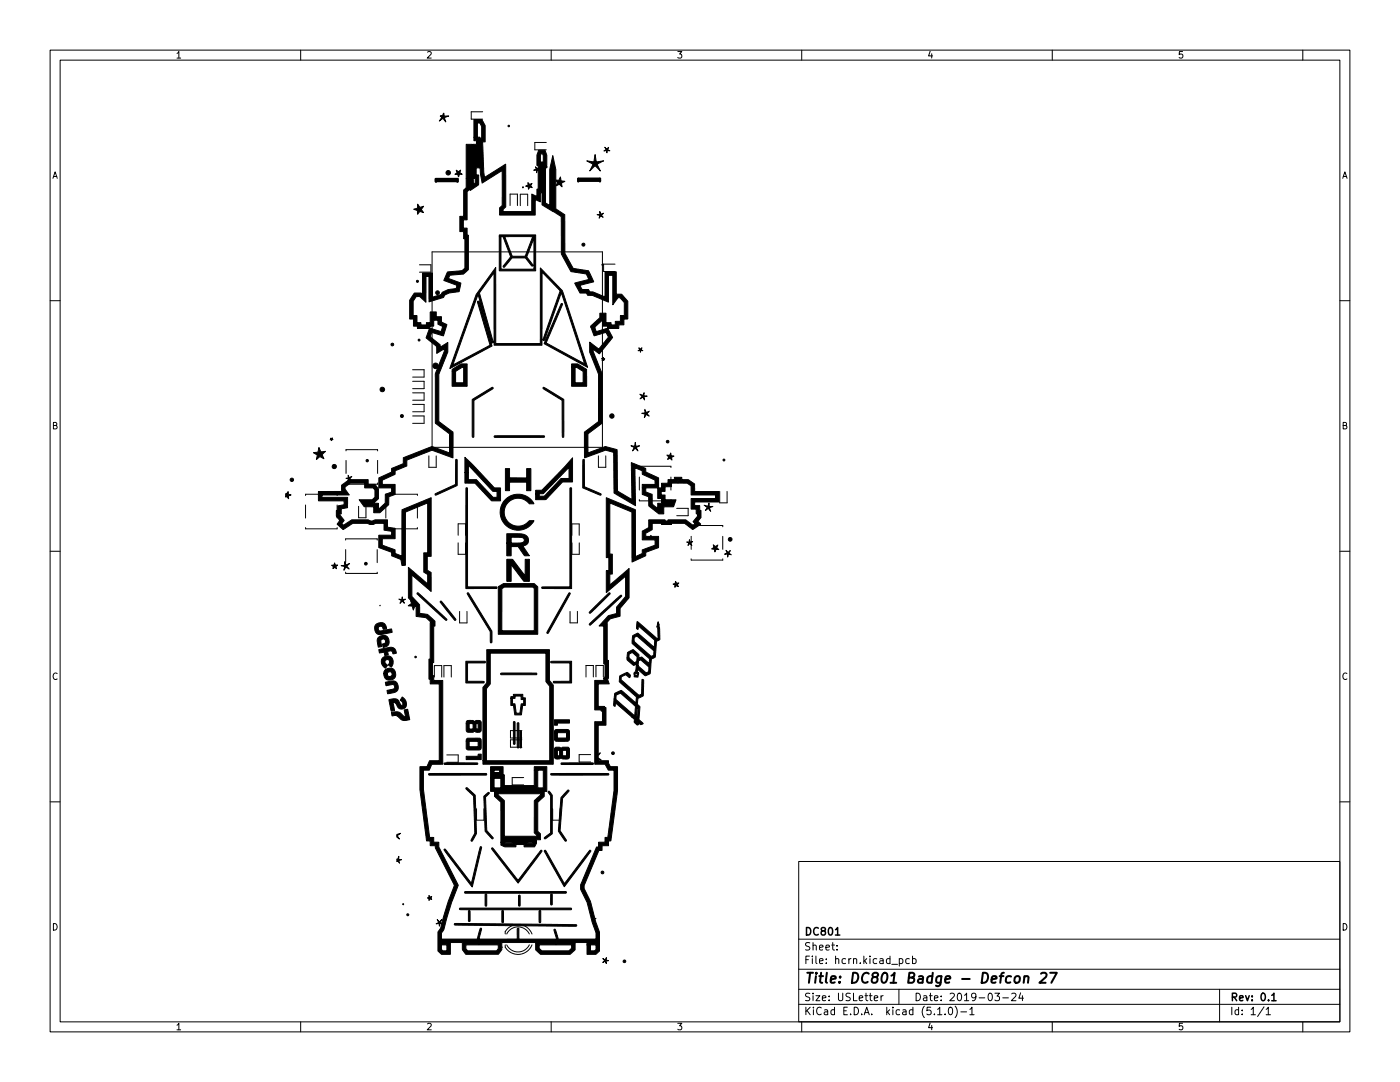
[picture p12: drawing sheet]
<svg xmlns="http://www.w3.org/2000/svg" width="279mm" height="216mm" viewBox="0 0 279 216" stroke-linecap="round" stroke-linejoin="round" font-family="sans-serif">
<defs><g id="words">
<text font-size="2.8" x="160.4" y="196.2">Title: DC801 Badge - Defcon 27</text>
<g font-size="2.1">
<text x="160.4" y="189.7">Sheet:</text>
<text x="160.4" y="186.7">DC801</text>
<text x="160.4" y="192.4">File: hcrn.kicad_pcb</text>
<text x="160.4" y="202.5">KiCad E.D.A. kicad (5.1.0)-1</text>
<text x="160.4" y="199.7">Size: USLetter</text>
<text x="182.4" y="199.7">Date: 2019-03-24</text>
<text x="245.4" y="199.7">Rev: 0.1</text>
<text x="245.4" y="202.5">Id: 1/1</text>
</g>
<g font-size="1.8">
<text x="35" y="11.6">1</text>
<text x="85" y="11.6">2</text>
<text x="135" y="11.6">3</text>
<text x="185" y="11.6">4</text>
<text x="235" y="11.6">5</text>
<text x="10.3" y="35.6">A</text>
<text x="267.7" y="35.6">A</text>
<text x="10.3" y="85.7">B</text>
<text x="267.7" y="85.7">B</text>
<text x="10.3" y="135.6">C</text>
<text x="267.7" y="135.6">C</text>
<text x="10.3" y="185.7">D</text>
<text x="267.7" y="185.7">D</text>
<text x="35" y="205.6">1</text>
<text x="85" y="205.6">2</text>
<text x="135" y="205.6">3</text>
<text x="185" y="205.6">4</text>
<text x="235" y="205.6">5</text>
</g>
</g></defs>
<g fill="none" stroke="#000" stroke-width=".2">
<path d="M10 10h259.4v195.9h-259.4zM12 12h255.4v191.9h-255.4zM60 10v2M110 10v2M160 10v2M210 10v2M260 10v2M96.3 22.3h-2.3v1.5h2.3M109 28.4h-2.3v1.5h2.3M10 60h2M83.7 52.8h2.3v1.5h-2.3M86.2 50.3h34v39h-34z"/>
<path d="M101.8 41v-2.3h1.5v2.3M103.8 41v-2.2h1.5v2.2M122.8 52.7h-2.3v1.5h2.3M267.4 60h2M82.4 73.8h2.2v1.4h-2.2M82.4 76.1h2.2v1.5h-2.2M82.4 78.4h2.2v1.5h-2.2M61 98.9v-.3h6.3v.3M69.1 90v-.3h6.3v.3M69.1 96.4v.2h6.3v-.2M69.1 91.9v2.6M75.4 91.9v2.6"/>
<path d="M77 98.9v-.3h6.3v.3M82.4 80.7h2.2v1.5h-2.2M82.4 83h2.2v1.5h-2.2M85.6 91v2.2h1.5v-2.2M119.4 91v2.2h1.5v-2.2M127.6 93.3v-.3h6.3v.3M127.6 99.7v.2h6.3v-.2M127.6 95.2v2.6M133.9 95.2v2.6M143.6 98.1v2.2h1.5v-2.2M10 110h2M61 100.8v2.6"/>
<path d="M61 105.3v.2h6.3v-.2M67.3 100.8v2.6M69 107.8v-.3h6.3v.3M69 109.7v2.6M69 114.2v.2h6.3v-.2M71.6 101v2.3h1.4v-2.3M75.3 109.7v2.6M77 105.3v.2h6.3v-.2M77 100.8v2.6M83.3 100.8v2.6M91.4 106.8v-2.3h1.5v2.3M91.4 108.3v2.3h1.5v-2.3"/>
<path d="M114.1 106.8v-2.3h1.5v2.3M114.1 108.3v2.3h1.5v-2.3M135.1 101.4h2.2v1.5h-2.2M137.9 105.1v-.2h6.3v.2M137.9 111.5v.3h6.3v-.3M137.9 107v2.6M144.2 107v2.6M267.4 110h2M86.7 135.1v-2.3h1.5v2.3M88.6 135.1v-2.3h1.5v2.3M91.7 122v2.3h1.5v-2.3M113.8 122v2.3h1.4v-2.3"/>
<path d="M116.9 135.1v-2.3h1.5v2.3M118.9 135.1v-2.3h1.5v2.3M10 160h2M89.2 150.6h2.2v1.5h-2.2M104.2 145.8h-2.3v1.5h2.3M104.2 147.6h-2.3v1.5h2.3M104.5 155.2h-2.3v1.4h2.3M117.9 150.6h-2.3v1.4h2.3M267.4 160h2M95.1 161.4v2.3h1.5v-2.3M110.3 161.4v2.3h1.5v-2.3M159.4 171.9h108v32h-108z"/>
<path d="M100.8 188.5a1.8 1.8 0 0 0 1.1 1.6 2.99 2.99 0 0 0 4.3-1.6M101.1 188.5a2.5 2.5 0 0 0 2.3 1.4 2.5 2.5 0 0 0 2.2-1.4M105.6 186.4a2.5 2.5 0 0 0-2.2-1.5 2.5 2.5 0 0 0-2.3 1.5M106.2 186.4a2.99 2.99 0 0 0-2.6-1.9 2.99 2.99 0 0 0-2.8 1.4v.5M159.4 197.4h108M159.4 193.4h108M159.4 187.4h108M167 189.4v.2M167 188.7v.1M174.5 199.2l.7-.2-.1-.3h-.4l-.2 .2v.7h.6M175.8 198.7v1M176.3 198.7l-.5 .3"/>
<path d="M179.4 197.4v3M179.5 191.4l.4-.1 .3 .3-.2 .6h-.5M181.5 191.4l-.5-.1-.2 .3 .1 .6h.6M182.1 191.4l.4-.1 .3 .3-.1 .6h-.6M182.1 190.8v1.5M198.5 198.2h1l-.5 .5 .4 .2v.6l-.2 .2-.7-.2M200.1 199.1h1.2M201.9 198.3l.6-.1 .3 .4-1 1.1h1M203.7 198.1l-.4 1.1h1M204 198.7v1M243.4 197.4v6.5M60 203.9v2"/>
<path d="M110 203.9v2M159.4 200.4h108M160 203.9v2M187.1 201.4l.4-.4v1.5M187.1 202.5h.9M188.6 202.3v.2M189.4 201.1l.2-.1a.8 .8 0 0 1 .5 .7 .8 .8 0 0 1-.5 .8l-.2-.2-.1-.4zM190.6 200.8a1.72 1.72 0 0 1 0 2.2M191.8 201.9h1.1M193.5 201.4l.5-.4v1.5M193.5 202.5h.9M210 203.9v2"/>
<path d="M252.3 200.9l-1.3 1.9M252.7 201.4l.4-.4v1.5M252.7 202.5h.8M260 203.9v2"/>
</g>
<path d="M166.7 186.6h.9M253.8 198.6l.4-.4v1.5M253.8 199.7h.9" fill="none" stroke="#000" stroke-width=".3"/>
<path d="M202.6 195a.52 .52 0 0 1 .6-.2 .52 .52 0 0 1 .4 .4l-.2 .7a.52 .52 0 0 1-.6 .2 .52 .52 0 0 1-.4-.4zM204.4 195a.49 .49 0 0 1 .9 .1l-.2 1M204.5 194.8l-.2 1.3M207.8 194.3l.3-.2h.4l.3 .2 .1 .4-.2 .3-1.3 1.1h1.3M209.6 194.1h1.3l-1.1 2" fill="none" stroke="#000" stroke-width=".4"/>
<g fill="#000" stroke="#000" stroke-width=".2">
<path d="M87.9 23.2l.2-.1a.25 .25 0 0 0 .3-.1 .25 .25 0 0 0 0-.3l.2-.1v.6h1l-.9 .3 .3 .8-.6-.7-.7 .6 .5-.8zM91.1 34a.48 .48 0 0 0 .4 .2 .48 .48 0 0 0 .4-.3l-.1 .6 .4 .3h-.2a.45 .45 0 0 0-.5 .5l-.2-.5h-.5l.4-.3zM94.6 23.8h1.6l.6 1.3v3.2h-.5l.2 6.1 .2 1 4.2-2.6v8.5l-.5 .5v.4h5.7v-3.5l1 .5 .1-1.4h.2v-4.8h-.2v-2.1l.3-.9h1.3l.3 .9v2.1h-.2v7.5l.8 .5v-7.2l.6-2.7 .6 2.7v7.9l1.8 1.1v7.7l1.7 3 3.1 .5 1 2.2-2.8 .7 .5 .9h1.3a.57 .57 0 0 0 .8 .4l2.4 1v-5h2.3v4.5h1.1l1.2 1.4v3.6h-.8v1.1h-1v.7l-2.2 .1 .8 1.3a.42 .42 0 0 1 .2 .4 .42 .42 0 0 1-.3 .4l-2.4 2.9-1.2-.9v.4l1.8 4.4v10l-2.9 2.1 .1 3.8 3.4-1.3 2.4 .6v8.3l2.9 1.7-.1-7.4 2.9 1.2v.7l2.5 1.2v2h.6v-1h1.3v-.7h1.3v-.5h1.5v.5h1.2l1.3 .9v1.5h4.9v2.1h-4.9v.7h1v.9h.3v1.5l-.5 .5a.2 .2 0 0 0-.1 .3 .2 .2 0 0 0 .2 .1l.3 .4-1.6 1.1-1.6-1.3h-2.6v.3h-2v-.3h-1.8v1.3l-1.3 .7v.6h2.5v2.3l-2.5 .9v.7l-2.7 1.2-.1-9.9-4.4-1.8v10.2h.5v3.9h-.5v2.2l3.8-3.3v5.9l-1.8 2.1v1.6l-.9 .2a1.77 1.77 0 0 0-1.6 1v7.6h.2v3.5l-.2 .2 .4 1h-2.2v4.5h1.3v.2h.2v3.5h-1.5v7.1h2v.5l.4 .7h1.4v4.8l-1.3 10h-.5v1h-1.2v.9h-.7l-2.9 7v.6l1.2 2.6 1.1 4 .7 2.1v3.8l-.7 .6h-1.8v-1.9h.7v1.2h.9l.2-.2v-1h-1.8v-.4h-2.3v1.4l-1 .9h-5.9l-1-.9v-1.4h-6.8v1.4l-.6 .9h-6.5l-.7-.9v-1.4h-2.4v2.3h-1.8l-.7-.6v-3.9a3 3 0 0 0 .9-2.1l1.2-4 1.2-3.1-3.8-7.5v-.4h-1v-1h-.8l-1.3-10.3v-4.5h1.4l.5-1.2h2v-15.3h-1.8v-1h-.3v-4h.3v-7.3h.2l-1.1-.9-2-.3v-2.1l-1.5-1.6v-6.1l3.8 3.3 .1-1.9-.8-.4v-3.9h.8l-.1-9.9-4.4 1.8v10.6h-.7l-.2-1.2-1.8-.7-.1-.7-2.5-.9v-2.5h2.6l-.1-.7-1.5-.3v-1.4h-1.6a1.4 1.4 0 0 1-1.7 0h-2.9l-1.9 1.3-1.2-1.1 .5-.7-.7-.9v-1.2h.3v-.8l1-.2a.21 .21 0 0 0 .3-.1 .21 .21 0 0 0 0-.2v-.6h-5.1v-1.1h.6v.4h5.2v2.1l-1.3 .2v1h-.3v.3l.7 .8a.74 .74 0 0 1-.3 .9l.3 .3 1.7-1.1h3.3l.7 .3 .6-.3h2.5v1.5l1.6 .2v2.1h-2.6v1.3l2.5 .9 .1 .7 1.3 .6v-9.3l5.9-2.4v11.7h-.8v2.8l.7 .4v3.8l-3.8-3.3v4.3l1.5 1.7 .1 1.7 1.5 .2 1.5 1.3v1h-.2v7.3h-.3v2.6h.3v1h1.8v16.7h-2.2l-.5 1.2h-1.2v3.8l1.2 9.6h.9v1h1v.9l3.9 7.6-1.4 3.5-1.5 5.4-.5 .7v3.3l.3 .2h.8v-1.2h-1v-1.1h7.1l.5-2 .3-.2-.6 2.2v1.1h-2.5a1.04 1.04 0 0 0 .3 1.2h5.8l.3-.4v-.8h-3.8v-1.1h7.6v-2.1l.2-.1 .2 .1-.1 2.1h7.4v1.1h-3.3v.7l.5 .5h5.4l.6-.5v-.7h-3.1v-1.1h7.9v-1.3l-.7-2-1-4-1.3-2.6v-.9l3.2-7.6h.4v-.9h1.2v-1h.6l1.2-9.4v-4h-1.1l-.6-1.2h-2.1v-8.5h1.5v-2.1h-.2v-.2h-1.3v-5.9h1.9l-.2-.5 .3-.3v-2.5h-.2v-7.6h-.9l1-1.2a3.2 3.2 0 0 1 2.4-1.3l.1-1.3 1.7-2.1v-4l-3.8 3.2v-4.4h.5v-2.5h-.5v-12l5.8 2.4v9.4l1.4-.7v-.7l2.5-.9v-1.1h-2.5v-1.7l1.3-.7v-1.6h3.2v.3h.6v-.3h3.6l1 .8a.45 .45 0 0 0 .4 .3 .45 .45 0 0 0 .4-.3l-.4-.4 .9-1.1v-.5h-.3v-.9h-1v-2.1h4.9v-.7h-4.9v-1.9l-.8-.5h-1.7l-.1-.5v.5h-1.3v.7h-1.3v1h-.7v.7h.7v.9h2.2l-.5 1.4h-1.9v1.4h-1l-2-1.5v-1.9l-1.3-.4v-1.3h.7v.8l1.3 .4v2l1.1 .9v-1.1h.7v-.9h-.7v-2.1h-3.1v-.7h2.5v-.9l-2.5-1.2v-.7l-1.5-.6 .1 7.6-4.3-2.5v-8.1l-1.6-.5-4.2 1.6-.1-5.2 2.9-2.1v-9.4l-1.8-4.5v-1.9l1.8 1.3 1.9-2.3-.5-1-2.3 .7-.7-1.7h.8l.3 .9 2.2-.7 .1-.4h-1.1v-1.2l-1.5 1.4h-.8v-.2l1.8-1.7v-.9h1.2v1.9h1v.4h.9v-.7h1v-1.1h.8v-2.6l-.9-1h-.4l-1 1.4v-5.9h-.9v5.4l-3.2-1.4h-.9l-.3-.4h-1.2l-1.1-2 2.8-.7-.1-.2-.4-.9-3.1-.5-1.9-3.5v-7.5l-3.8-2.3v-8.6h.2v-1.2l-.1-.4h-.3l-.1 .4v1.2h.2v6.1h-.2l-.1 1.9-1-.5v3.1h-7.1v-1.4l.5-.5v-7l-4 2.5-.3-1.9-.1-1.4v.3h-.8v1.4h.5v2l-1.7 1.1v-2.2l-.1 2-.5 .4v5.7h-.7v1.6h.7v1.4h.3v6.9l-1 .9-2 .2a.65 .65 0 0 0-.7 0 .65 .65 0 0 0-.2 .7l2.4 .9-.3 1.5a.31 .31 0 0 1-.2 .3 .31 .31 0 0 1-.3 0h-.4a2.76 2.76 0 0 0-2.2 .8l-.1 .3-2.9 .8v-5h-.6v5.1l-1.2-1.1h-.7l-.6 .9v2.9h.7v1.4h.8v.4h1.1v-.4h.8v-2.2h1.2v1h1v1.1l1.1 .5-.7 2.2-2.3-.7-.3 .9 1.9 1.6 .1 .5 1.5-1v1.9l-1.8 4.5v9.4l2.8 2.1v5.2l-4.2-1.6-5 2v1.2l-2.3 .9v.7l-2.6 1.2v.9h2.6v2l-1.3 .4v1.6l-1.8 1.6h-1.2v-1.2h-1.9l-1-1.4h2.6l.5-.5v-1.4l-.3-.4h-1.7v-1h-2.9l-1 .8v.4l.8 1.2h-6.1v-.7h4.7l-.1-.3v-1l1.5-1.1h3.8v1h1.3l.7 .9v1.9l-1 .9h1v1.2l1.4-1.2v-1.8l1.3-.4v-.8h-2.6v-2l2.6-1.2v-.7l2.3-1v-1.2l5.7-2.2 3.5 1.3v-3.8l-2.8-2.1v-9.9l1.8-4.5v-.5l-1.5 .9-.1-1.4-1.8-1.5a.36 .36 0 0 1-.3-.2 .36 .36 0 0 1 .2-.4l.5-1.4-2.4-.1v-.4h2.5v.4l2.2 .7 .3-1-.9-.5v-.8h-.8v1.2h-4.1v-1.4h-.7v-3.8l.9-1.4h1.3l.3 .2v-4.2h2v4.8l1.7-.5 .3-.5a4 4 0 0 1 2.3-.7 .39 .39 0 0 0 .5-.4l.1-.3-2.6-.9 .7-1.7 2.2-.2a.99 .99 0 0 0 1.1-.4l.2-.2v-5.9h-.3v-1.4h-.7v-3h.7v-5.3l.5-.4v-1.9h1.5v1.1l.3-.2v-.9h-1.8v-6.8h1.2l.1 2v-2h.8v-.7h-.5v-.7h1.2v.2h.3v-2.4l-.3-.7h-.5v2.9h-.7zM105.4 36.4l.3 .4 .5-.2-.3 .4 .3 .4a.44 .44 0 0 0-.5-.1 .44 .44 0 0 0-.2 .5v-.1a.47 .47 0 0 0-.6-.6l.5-.2zM106.9 33.3l.3 .4 .3-.2-.2 .3 .1 .2h-.2l-.1 .5v-.6l-.6 .1a.39 .39 0 0 0 .5-.2 .39 .39 0 0 0-.1-.5zM108.9 33.1h.2a.19 .19 0 0 1 .1 .3 .19 .19 0 0 1-.3 .1zM111 35.9l.5 .1 .3-.7 .2 .8 .7 .1-.4 .2a.34 .34 0 0 0-.3 .3 .34 .34 0 0 0 .1 .3l.1 .3-.6-.5-.6 .3 .3-.7zM117.1 32.1l1.4 .2 .3-1.5 .2 1.5 1.5-.2-1.3 .7 .6 1.3-1-1-1.1 1 .7-1.3zM120.7 29.4l.4 .4 .4-.4-.1 .2a.31 .31 0 0 0 0 .4 .31 .31 0 0 0 .3 .1h-.5l-.1 .4a.36 .36 0 0 0-.1-.5 .36 .36 0 0 0-.5 .1l.4-.2zM83.4 40.7l.2 .5a.31 .31 0 0 0 .3 .2 .31 .31 0 0 0 .3-.1l.3-.1-.4 .6 .4 .6-.2-.1a.58 .58 0 0 0-1 .5v-.8l-.7-.2 .7-.3zM99.6 46.9h7.3v7.1h-7.3v-6.8h.4v6.5h6.6l-.1-6.1-1.4 3.7 1.1 1.4a.22 .22 0 0 1 .2 .2 .22 .22 0 0 1-.2 .2 .22 .22 0 0 1-.2-.2l-1.1-1.4h-2.7l-1.5 1.8a.2 .2 0 0 1-.3-.1 .2 .2 0 0 1 .2-.3l1.3-1.7-1.5-4h.3l1.5 3.9h2.6l1.5-3.9h-6.7zM119.7 42.2l.2 .5 .5-.1-.4 .3 .4 .5-.1-.1a.38 .38 0 0 0-.5-.2 .38 .38 0 0 0-.2 .4l.1-.5-.5-.2h.5z"/>
<path d="M90.2 73.7l1.8-1.1h1.2v4.5h-3v-3h.7v2.3h1.6v-3.1h-.3l-1.3 .8h-.7zM94.2 79.7l3.8-2.3a.23 .23 0 0 1 .3-.1 .23 .23 0 0 1 .1 .3 .23 .23 0 0 1-.3 .1l-3.5 2.2v7.3l-.2 .1-.2-.1zM98.9 53.4v15.1h8.9v-15l3.6 3.6a3.2 3.2 0 0 1 1.3 2.4l4.6 13.8-8.7-4.7 3.3-7.7a.24 .24 0 0 1 .1-.3 .24 .24 0 0 1 .3 0l-3.3 7.8 7.7 4.2-4.7-14.2-3.3 9.2a.2 .2 0 0 1-.1 .3 .2 .2 0 0 1-.2-.1l3.4-9.8-3.6-3.7v14.6h-9.6v-14.5l-2.9 4.1 2.7 9.7a.19 .19 0 0 1-.2 .2 .19 .19 0 0 1-.1-.3l-2.7-9.3-5 14 7.4-3.9-2.4-8.4a.25 .25 0 0 1-.1-.2 .25 .25 0 0 1 .2-.2l2.7 8.9-8.4 4.5 5.2-14.8zM108.4 77.3l4.1 2.4v7.2a.23 .23 0 0 1 0 .3 .23 .23 0 0 1-.3 0 .23 .23 0 0 1 0-.3v-7l-3.8-2.3zM114.1 72.6h1.2l1.8 1.1v3.4h-3v-3.8h.7v3.1h1.6v-2.3l-1.3-.8h-1zM120.1 71.5h.2l.1-.2 .1 .3h.2l-.2 .1v.2l-.2-.1-.2 .1 .1-.2zM127.5 69.4l.3 .3 .3-.3-.2 .4 .4 .2-.4-.1-.1 .4-.1-.4-.3 .1 .3-.2zM127.7 78.7l.6 .2 .2-.5v.6h.7l-.7 .2 .1 .6-.3-.5-.6 .3 .5-.5zM57 98.5h.2l.3-.4 .1 .5 .5 .2-.5 .2v.5l-.4-.4-.2 .1zM62.6 90.3l.9-.1 .1-.9 .2 .4a.57 .57 0 0 0 1 .4h.1l-.6 .6 .3 .8-.8-.4-.6 .6 .1-.9zM66 87.4l.1 .2 .2-.2-.1 .2 .3 .1h-.3v.2l-.1-.2-.2 .1 .2-.2zM69.5 94.9l.2 .4 .5-.2-.4 .4 .2 .3a.29 .29 0 0 0-.3-.2 .29 .29 0 0 0-.2 .3v-.3l-.4-.2h.4z"/>
<path d="M90.9 91.7h.3v.1v5.1l-3.7 1.7a.39 .39 0 0 1-.7 .1l.1-.2 4-1.8zM92.8 91.3l5.9 6.1h1.2v2.5h-1.8l-3.3-3.5h-2v-2.1h.7v1.4h1.6l3.3 3.5h.8v-1.1l-.8-.1-4.9-5.1v1.4h-.7zM93 97.4h.3v19.7h5.8v.3h-6.1zM100.9 93.5h.8v1.8l3.4 .1v-1.9h.8v4.4h-.8v-1.7h-3.4v1.7h-.8zM100.8 99.7a3.6 3.6 0 0 1 5.8 .8h-.5a1.19 1.19 0 0 1-1.1-.6 2.79 2.79 0 0 0-3.8 .7 2.79 2.79 0 0 0 .6 3.9 2.79 2.79 0 0 0 3.8-.6h1a3.6 3.6 0 0 1-5.3 1.2 3.6 3.6 0 0 1-.5-5.4zM98.7 87h9.4a.38 .38 0 0 1 .6 .1l-.1 .2h-.5h-9.4zM113.8 97.4h.3v20h-5.5a.31 .31 0 0 1-.3 .1 .31 .31 0 0 1-.2-.3l5.6-.1zM106.9 97.8h1.2l6.2-6.4v4.8h-2l-3.4 3.5h-2v-1.2h.7v.5h1l3.4-3.5h1.6v-2.3l-5.2 5.3h-1.5zM116.4 91.7h.2v5.4l3.2 1.4a.16 .16 0 0 1 .2 .2 .16 .16 0 0 1-.3 .1l-3.4-1.5zM125.9 88.9l.7 .1 .2-.7 .1 .7h.7l-.6 .3 .3 .7-.5-.6-.6 .6 .3-.5a.21 .21 0 0 0 0-.2 .21 .21 0 0 0-.2-.2zM128.7 81.7l.3 .6 .5-.2-.4 .4 .5 .5-.6-.3-.4 .6 .1-.7-.6-.1 .6-.1zM133.1 90.8a.48 .48 0 0 0 .5 .1 .48 .48 0 0 0 .3-.5l.1 .5 .5 .1-.5 .3 .1 .5a.48 .48 0 0 0-.4-.3 .48 .48 0 0 0-.5 .2l.3-.5z"/>
<path d="M66.2 112.8h.4l.2-.5 .1 .5h.5l-.4 .2 .2 .5-.4-.3-.4 .3 .2-.5zM68.8 112.1l.2 .4a.21 .21 0 0 0 .1 .2 .21 .21 0 0 0 .2-.1l.5-.2-.4 .4a.19 .19 0 0 0-.2 .2 .19 .19 0 0 0 .2 .2l.3 .3-.4-.2a.2 .2 0 0 0-.3-.1 .2 .2 0 0 0-.1 .2l-.3 .4 .2-.7-.7-.2 .7-.1zM79.6 119.6a.39 .39 0 0 0 .6 0 .39 .39 0 0 0 .1-.5l.1 .5h.5l-.5 .2 .3 .6-.4-.5-.5 .5 .3-.6zM82 119.8l1 1.2h-.2l-.3 .7a.68 .68 0 0 0-.7-.8h-.3l.1-.1a.54 .54 0 0 0 .5-.4 .54 .54 0 0 0-.1-.6zM83.3 118.3l.3 .1 5.2 4.8a.33 .33 0 0 1 .3 .2 .33 .33 0 0 1 0 .4l-.6-.4-4.9-4.6a.34 .34 0 0 1-.3-.5zM87.9 120a.37 .37 0 0 1 .5 .3l2.6 3.2-.1 .3h-.2l-.6-.7-2.2-2.9zM93.3 118.3l.3 .1 4.6 7.5v2.3a.17 .17 0 0 1-.2 .1 .17 .17 0 0 1-.1-.2l-.1-2.1-4.4-7.3zM101.1 106.5h2.4a1.53 1.53 0 0 1 1.9 1.8l-.3 .4-.7 .3 1.3 1.9h-1l-1.3-1.8h-1.4v1.8h-.9v-2.5l2.7-.1a.61 .61 0 0 0 .8-.5 .61 .61 0 0 0-.8-.6h-1.8v1.2h-.9zM99.5 117.1l1-.7 6.1 .1 .7 .6v9.5h-7.9v-.7h7.2v-8.5l-.3-.3h-5.6l-.5 .4-.1 8.4h-.7zM101.1 111.6h1.2l2.5 3.3v-3.3h.9v4.4h-1.2l-2.5-3.3v3.3h-.9zM113.5 118.3h.1a.18 .18 0 0 1 .2 .1 .18 .18 0 0 1-.1 .2l-3 5.5a5.9 5.9 0 0 1-1.5 2.3 .36 .36 0 0 1 .2-.6zM118.1 121.6l3.5-3.3a.19 .19 0 0 1 .2 .2 .19 .19 0 0 1-.2 .2l-3.5 3.5a.22 .22 0 0 1-.3 .2 .22 .22 0 0 1-.2-.2z"/>
<path d="M117.7 124.5l6-5.6a.17 .17 0 0 1 .3-.1 .17 .17 0 0 1 0 .2l-6.2 5.7a.16 .16 0 0 1-.2 0 .16 .16 0 0 1 .1-.2zM129.9 106.8l.1 .3zM134.8 116a.39 .39 0 0 0 .2 .4 .39 .39 0 0 0 .5-.1l-.3 .3 .2 .4-.4-.1-.3 .3a.43 .43 0 0 0-.4-.7h.5zM137 108.2a.36 .36 0 0 0 .5 0 .36 .36 0 0 0 .1-.5 .38 .38 0 0 0 .1 .5 .38 .38 0 0 0 .5-.1l-.4 .2 .3 .5-.5-.3-.3 .3a.36 .36 0 0 0 .2-.4 .36 .36 0 0 0-.5-.2zM140.6 100.8l.4 .2a.19 .19 0 0 0 .3 0 .19 .19 0 0 0 .1-.2l.1-.4v.7h.8l-.7 .2 .2 .7-.4-.6-.6 .5 .4-.6zM142.3 108.7l.5 .3 .5-.2-.2 .5 .4 .4-.6-.1-.2 .5-.1-.1a.41 .41 0 0 0-.1-.4 .41 .41 0 0 0-.4-.1h-.1a.46 .46 0 0 0 .4-.2 .46 .46 0 0 0 0-.5zM144.9 109.8l.4 .4 .5-.4-.4 .6 .5 .3-.5-.1-.2 .6a.43 .43 0 0 0-.1-.6 .43 .43 0 0 0-.5 0l.5-.3zM75 124.6a1.22 1.22 0 0 1 1.4-.3 1.22 1.22 0 0 1 .8 1.1l-.7 .2a.51 .51 0 0 0-.7-.6 .51 .51 0 0 0-.1 .8l.3 .1 2.1-.4a.48 .48 0 0 1 .1 .6 .48 .48 0 0 1-.6 .2 3.3 3.3 0 0 1-2.4 .1 1.46 1.46 0 0 1-.2-1.8zM75.6 127.1a1.21 1.21 0 0 1 1.9 .4 1.21 1.21 0 0 1-1 1.7l-.2-.7a.51 .51 0 0 0 .7-.5 .51 .51 0 0 0-.7-.5 .51 .51 0 0 0-.2 .8l.1 .7a.42 .42 0 0 1-.4 .1 .42 .42 0 0 1-.4-.3l-.1-1.1zM76.3 131.3a1.25 1.25 0 0 1 1.8 0 1.25 1.25 0 0 1 0 1.8l-.6-.4a.56 .56 0 0 0 .2-.8 .56 .56 0 0 0-.8-.2 .91 .91 0 0 0 .4 1.1l-.3 .5a1.35 1.35 0 0 1-.7-2zM76.9 133.6a1.22 1.22 0 0 1 1.9 .1 1.22 1.22 0 0 1-.5 1.9 1.22 1.22 0 0 1-1.7-.8v-.4h.7a.49 .49 0 0 0 .7 .5 .49 .49 0 0 0 .1-.9 .49 .49 0 0 0-.8 .3l-.7 .1v-.3zM75.6 129.6l.5-.1a5.2 5.2 0 0 1 2.4-.2l.4 .4 .2 .6a.49 .49 0 0 1-.5 .2 .49 .49 0 0 1-.4-.5l-.2-.1-.6 .1 .1 .7-.7 .1a.43 .43 0 0 0-.1-.5 .43 .43 0 0 0-.5-.1l-.5 .1z"/>
<path d="M76.9 136.1h.2a2.17 2.17 0 0 1 2.1 .1 1.23 1.23 0 0 1 .2 1.4 1.23 1.23 0 0 1-1.2 .7l-.8 .1-.1-.7a1.54 1.54 0 0 0 1.5-.5l-.1-.4-.2-.2-1.5 .2zM77.6 139.6a1.57 1.57 0 0 1 2 .4l.1 .1a.58 .58 0 0 0 .6 .6 .73 .73 0 0 0-.4-1l.4-.6a1.29 1.29 0 0 1 .8 1.1 1.29 1.29 0 0 1-.7 1.2 1.12 1.12 0 0 1-1.4-.9l-.2-.3h-.4l.3 1.6a.42 .42 0 0 1-.7-.1zM93 131.9l3.8 .1v.3h-3.5v3.6l3.2 .1h.1l-.1 .3h-3.5zM99.9 134.4l7.2-.1v.2v.1h-7.1zM101.9 139h.6v-.5h1.8v.7h.5v1.6h-.5l-.2 1.9-1.4-.1-.2-1.8h-.6v-1.4h.4v1h.5l.2 1.7a.19 .19 0 0 0 0 .2 .19 .19 0 0 0 .3 0h.5l.2-1.9h.5v-.8h-.5v-.7h-1.2v.5h-.9zM97.1 129.6h12.6v6.2l.7 .9v15.8h-14v-.7h13.3v-14.9l-.7-.9v-5.7h-11.2v6.2l-.7 .9v14.4h-.7v-14.6l.7-1zM109.9 132l4.2-.1v4.4h-3.6v-.3l3.2-.1v-3.6h-3.7zM123.7 134.9l.8-.5a.7 .7 0 0 1 .9-.1 .7 .7 0 0 1 .3 .9l-.6-.4a.89 .89 0 0 0-1.1 .2v.6l3.1 2.8a.55 .55 0 0 0 .7 .2 .55 .55 0 0 0 .3-.7l.1-2.3 .3 .1-.1 3.1-.6 .3a.55 .55 0 0 0-.5 .9l-.1 .5 .5 .6-.2 2.5 .8 .8a.55 .55 0 0 1-.8-.1 .3 .3 0 0 1-.3 .4 .3 .3 0 0 1-.3-.3l-.3-.4h.3l.2 .2v-.2l-.2-.2v.2h-.3v-.2a.54 .54 0 0 0-.5-.7h.9l.2 .2 .2-1.9-.3-.2-.1 1.9h-.9l-3.3-2.8v.6l-.3-.1 .1-1.3h.3l3.8 3.3 .1-1.1a.96 .96 0 0 0-.6-1.3l-2.4-2.1a.88 .88 0 0 0-.9 .8v.4h-.3l.1-1.1 1.3-.6 2.9 2.4 .1-1.1-3.2-2.9a1.51 1.51 0 0 1-.1-1.3zM126.8 134.7l.4 .1zM126.6 134.1h.2a.41 .41 0 0 1 .5 0 .41 .41 0 0 1 .1 .4v.1a.47 .47 0 0 1-.2 .5 .47 .47 0 0 1-.6-.2l-.1-.4h.2v.4l.2-.1 .3 .2v-.3a.18 .18 0 0 0 .1-.3 .18 .18 0 0 0-.3 0 .17 .17 0 0 0-.2-.2 .17 .17 0 0 0-.1 .3h-.2zM127.1 124.1l4.1 3.4 .1-.2v-2.1h.3l.1 2.4-.7 .4-.2 2.5a.74 .74 0 0 1-.7 1l-.3 2.2a.9 .9 0 0 1-.3 .9 .9 .9 0 0 1-1 0l-1.2-1-.1 .4-.3-.1 .1-1.1h.3l1.1 1a.57 .57 0 0 0 .5 .4 .57 .57 0 0 0 .6-.2 1 1 0 0 0-.6-1.4l-.8-.7a.48 .48 0 0 0-.6 0 .48 .48 0 0 0-.1 .6l-.1 .3h-.3v-.3a.6 .6 0 0 1-.6 .3 .6 .6 0 0 1-.5-.4l-.8-.8v-.3h.4l.9 .8a.23 .23 0 0 0 .2 .1 .23 .23 0 0 0 .2-.1l.3-.2a.88 .88 0 0 0-.5-1.3l-.4-.4-.2 .1a.56 .56 0 0 0-.5 .8v.2h-.4l.1-.3a.93 .93 0 0 1 .8-1.2l.4-.1 1.1 .9v.7a.62 .62 0 0 1 1.1 .2l1 .9a1.11 1.11 0 0 0-.7-1.6l-2.3-2a.73 .73 0 0 1-.4-.9h.3l3 2.7a.57 .57 0 0 0 .8 .2 .57 .57 0 0 0 .2-.7v-.2l-3.1-2.8a.3 .3 0 0 0-.3-.2 .3 .3 0 0 0-.3 .2l-.2 .1-.1 .7h-.3l.1-1.1 1-.5 3.3 2.9 .1-1.5-3.3-2.8v.3a.25 .25 0 0 1 0 .3 .25 .25 0 0 1-.4 0 .25 .25 0 0 1 0-.3zM131.4 124.1v.5l.1-.1v.7h-.2v-.2l-.2 .2z"/>
<path d="M78.1 142.2a1.98 1.98 0 0 1 2.6 .8h.2l-.2-1.3 .7-.2 .4 2a1.77 1.77 0 0 1-2.5-.6l-.4-.1-.7 .1zM88.7 152.3l6.5-.1a.17 .17 0 0 1 .1 .3 .17 .17 0 0 1-.2 0h-6.3zM93 157.2h.3l1.5 1.5 .3 7.6-.7 1.3a.21 .21 0 0 1-.3 .3 .2 .2 0 0 1 0-.4l.7-1.3-.3-7.1a3.9 3.9 0 0 0-1.4-1.6zM93.1 143.9l.3-.1a1.13 1.13 0 0 1 1.3 .3 .81 .81 0 0 1 1.3 0v1a.74 .74 0 0 1-.3 1 .74 .74 0 0 1-1-.3l-.3 .3h-.5a.64 .64 0 0 1-.7-.1 .64 .64 0 0 1-.2-.7v-.9h.6v1.1h.8v-1.1h.6v1.1h.4v-1.1h-2.4zM93.2 147.4l2-.1a.68 .68 0 0 1 .8 .2 .68 .68 0 0 1 0 .8v.5a.67 .67 0 0 1-.1 .7 .67 .67 0 0 1-.8 .1h-1.7l-.3-.1-.1-1.6h.6v1.1h1.8v-1.1h-2.4zM93 150.9h2.4v-.4h.6v1.1h-3zM85.6 154.4l11.5-.1v.2v.2h-11.5zM96.5 158.9l1-.8a.24 .24 0 0 1 .2 .3 .24 .24 0 0 1-.3 .2l-.5 .5 .2 5.7a1.44 1.44 0 0 0 .7 1.7l.4 .5a.21 .21 0 0 1 .2 .3 .21 .21 0 0 1-.4-.1l-1.2-1.3zM97.9 153h2.5v1.6h.3v2.2h5.9v-3.1h.7v3.5h1.1v-3.5h-1.8v-.7h2.5v4.9h-.5v1l-1.3 1.2v5.8l.6 .5v1.2h-.8v.7l-.4 .7h-2.1v-.5h-1.6v.5h-2.3l-.7-.4v-.5h.7l.2 .2h1.4v-.2h3v.2h1l.1-.2h-6.4v-8l-1.3-1.2v-.5h.7v.2l1.3 1.2v7.1h6.5l-.6-.7v-6.4l1.3-1.2v-.2h-9.2v-.5h-.8v-2.6h.7v1.9h1.4v-1.9h-2.1v-1.6h.7v.4h1.1v-.4h-1.8zM102.5 144l.3 .1v4.3l-.2 .1-.1-.1zM103.2 144.3h.4l-.1 4.7a.2 .2 0 0 1-.2 .2 .2 .2 0 0 1-.1-.3zM103.7 145.9l.4 .1v2.9a.19 .19 0 0 1-.1 .3 .19 .19 0 0 1-.2-.2z"/>
<path d="M109.4 157.9h.3l.5 .8v7.7l-1.3 1a.18 .18 0 0 1-.3-.2 .18 .18 0 0 1 .2-.2l1.1-.8v-7.4l-.5-.7zM110.8 149.2l.9-.1 .3 .4 .3-.4h1.1l.3 .5a2.16 2.16 0 0 1-.2 1.8h-.1a1.12 1.12 0 0 1-1.4-.2v-.1a.73 .73 0 0 1-1 .3 .73 .73 0 0 1-.4-.9v-.8h.6v1.1h.5v-1.1h.6v1.1h.8v-1.1h-2.5zM110.8 145.7l.3-.1h1.5a.69 .69 0 0 1 1 .4v.2a1.84 1.84 0 0 1-.2 1.7h-.5a3.8 3.8 0 0 1-2.2-.2l-.1-1.5h.6v1.1h1.9v-1.1h-2.5zM113.2 157.7h.3a2.38 2.38 0 0 1-1.1 1.4l-.1 .2-.5 6.5 1.2 1.9a.2 .2 0 0 1-.2 .2 .2 .2 0 0 1-.2-.3l-.2-.3a2.64 2.64 0 0 1-.9-1.8l.4-6.4zM110.6 143.6h3.1v.7h-2.5v.4h-.6zM109.9 154.4l11.2-.1a.24 .24 0 0 1 .3 0 .24 .24 0 0 1 .1 .3l-11.3 .1-.3-.1zM112 152.3l6.3-.1 .1 .2-.1 .1h-6.2zM119.5 151.3l.5 .4-.5-.2zM119.5 150.5l.3-.3-.3 .5zM79.6 170.9v.6h.5l-.5 .2 .1 .6-.3-.5-.2 .1v-.5h.2zM79.2 166.5l.8-.2-.7 .5 .4 .6a.6 .6 0 0 1-.5-.9zM85.6 178.7l.2 .3 .4-.1-.2 .3 .2 .3-.4-.1-.2 .3v-.4l-.3-.1 .3-.1z"/>
<path d="M88.6 169.5h.3l5.2 6.7 1.7-6.9a.2 .2 0 0 1 0-.3 .2 .2 0 0 1 .3 .1l-1.9 7.9-5-6.6zM96.8 178.5l.2-.1 .1 .1v2a.21 .21 0 0 1 0 .3 .21 .21 0 0 1-.3 0 .21 .21 0 0 1 0-.3zM98.2 169.2a.37 .37 0 0 1 .4 .4l4.8 6.1 4.5-6 .3 .1-4.8 6.4-5.1-6.5zM103.5 178.7l.2-.1 .1 .1v1.7a.22 .22 0 0 1 0 .3 .22 .22 0 0 1-.3 .1 .22 .22 0 0 1 0-.4zM109.9 178.5l.2-.1 .1 .1v2l-.2 .1-.1-.2zM92.8 178l20.1-.1 .2 .2-.2 .1h-20.1zM108.7 169.7l.2 .1 3.7 6.5 5.1-6.6 .2 .1-5.3 7.1-3.9-7zM87.3 183.5l.4 .5 .5-.5-.3 .6 .3 .2h-.4l-.1 .5v-.1a.37 .37 0 0 0-.2-.4 .37 .37 0 0 0-.5 0l.6-.2zM90.7 184.3l24.3 .2a.25 .25 0 0 1 0 .4 .25 .25 0 0 1-.4-.1l-20.8-.2a8 8 0 0 1-3.1-.1zM93.5 181.8a.19 .19 0 0 1 .2-.1 .19 .19 0 0 1 .1 .3v1.8l-.2 .1-.1-.1zM100.2 188.9v.1zM100.1 181.8a.19 .19 0 0 1 .3-.1 .19 .19 0 0 1 .1 .3v2l-.2 .1-.1-.2z"/>
<path d="M107.6 181.8l.2-.1 .1 .1v2.2l-.2 .1-.1-.2zM110.6 185.4l.2 .1 .5 1.3a.35 .35 0 0 1-.1 .6l-.4-1.1zM91.8 181.2h22.2l.1 .2-.1 .1h-19.8a5.1 5.1 0 0 1-2.5-.1zM118.8 183.3l.1-.1zM120.3 191.3l.5 .2 .2-.4a.37 .37 0 0 0 0 .5 .37 .37 0 0 0 .4 .1 .36 .36 0 0 0-.4 .1 .36 .36 0 0 0 0 .5l-.2-.5-.5 .2 .4-.3z"/>
<circle cx="89.5" cy="34.5" r=".45"/>
<circle cx="101.5" cy="25.1" r=".16"/>
<circle cx="104.4" cy="37.4" r=".1"/>
<circle cx="83.3" cy="56.1" r=".2"/>
<circle cx="87.3" cy="58.4" r=".37"/>
<circle cx="116.4" cy="48.8" r=".3"/>
<circle cx="120.3" cy="52.8" r=".14"/>
<circle cx="76.3" cy="77.7" r=".46"/>
<circle cx="78.3" cy="68.7" r=".27"/>
<circle cx="83.6" cy="67.9" r=".19"/>
<circle cx="86.9" cy="73" r=".55"/>
<circle cx="58.2" cy="95.7" r=".34"/>
<circle cx="66.7" cy="93.1" r=".42"/>
<circle cx="73.3" cy="91.9" r=".24"/>
<circle cx="80.2" cy="83" r=".3"/>
<circle cx="122.1" cy="83" r=".44"/>
<circle cx="133.2" cy="88.1" r=".26"/>
<circle cx="144.5" cy="91.8" r=".19"/>
<circle cx="73" cy="112.5" r=".27"/>
<circle cx="145.7" cy="107.6" r=".37"/>
<circle cx="82.9" cy="131.1" r=".16"/>
<circle cx="122.3" cy="150.3" r=".27"/>
<circle cx="120.2" cy="174.1" r=".28"/>
<circle cx="80.5" cy="180.4" r=".1"/>
<circle cx="81.4" cy="182.5" r=".2"/>
<circle cx="124.6" cy="191.8" r=".27"/>
</g>
<path d="M87 36.2v-.5h4.3v.5M87 36.1h4.3M115.4 36.2v-.5h4.3v.5M115.4 36.1h4.3" fill="none" stroke="#000" stroke-width=".5"/>
<use href="#words"/>
</svg>
